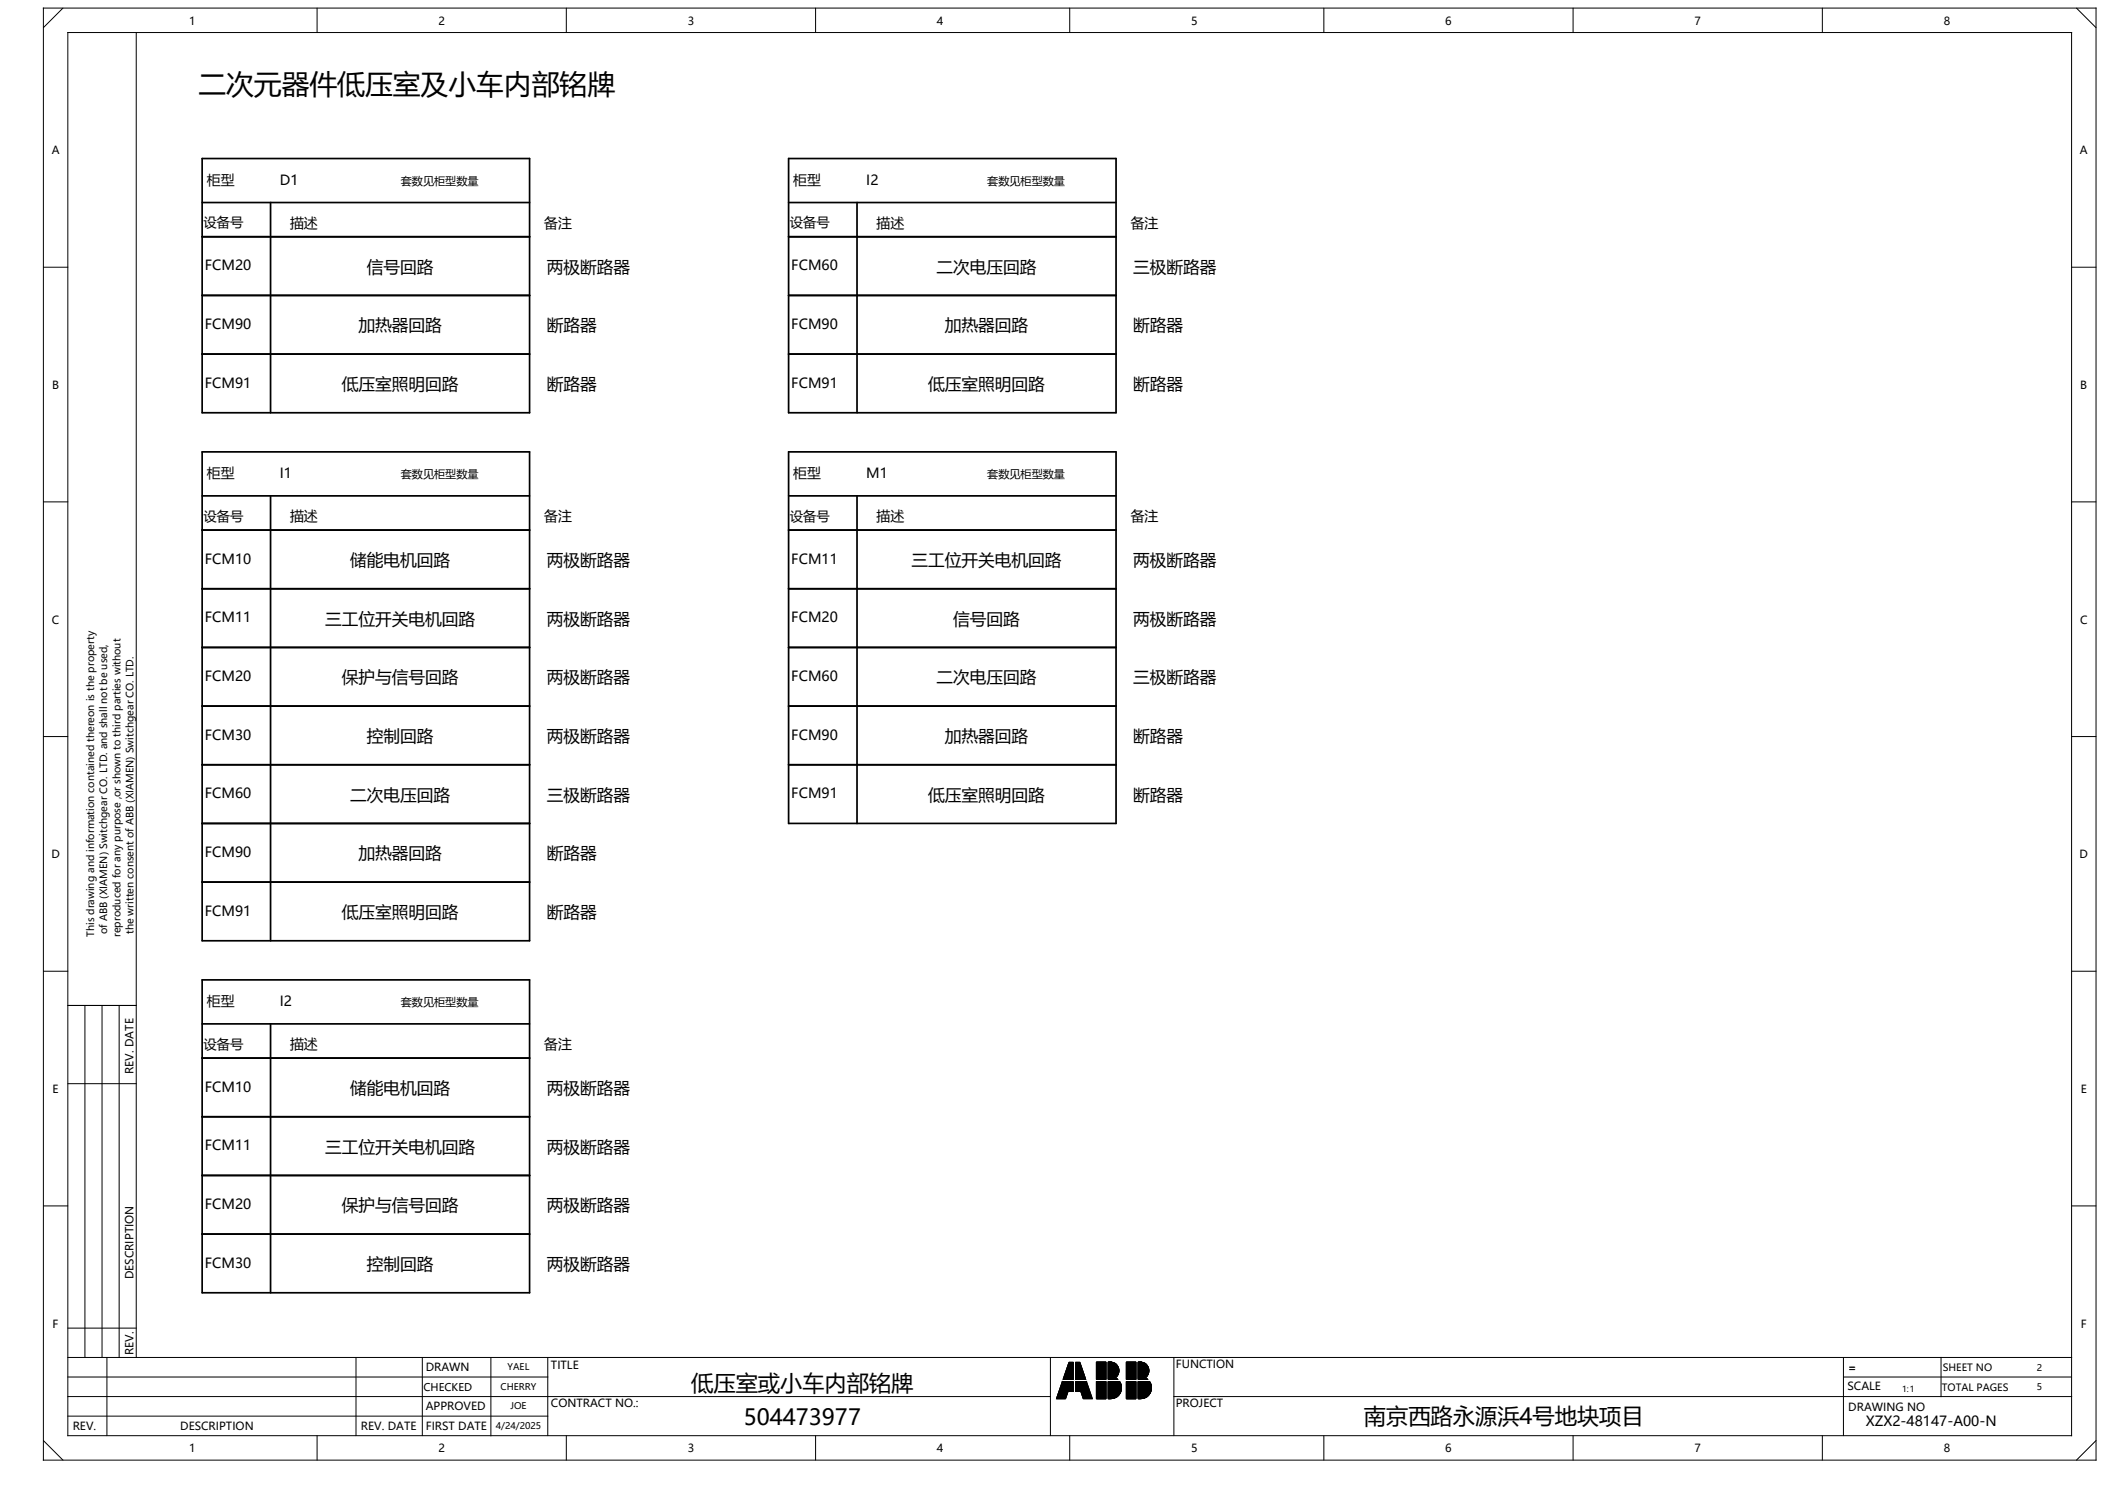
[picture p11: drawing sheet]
<svg xmlns="http://www.w3.org/2000/svg" width="297mm" height="210mm" viewBox="0 0 297 210" stroke-linecap="round" stroke-linejoin="round" font-family="sans-serif">
<defs><g id="words">
<text font-size="3.9" x="27.9" y="13.2">二次元器件低压室及小车内部铭牌</text>
<g font-size="3.1">
<text x="97.1" y="195.2">低压室或小车内部铭牌</text>
<text x="104.4" y="200">504473977</text>
<text x="191.5" y="199.9">南京西路永源浜4号地块项目</text>
</g>
<g font-size="2.3">
<text x="51.5" y="38.3">信号回路</text>
<text x="76.8" y="38.3">两极断路器</text>
<text x="131.5" y="38.3">二次电压回路</text>
<text x="159.1" y="38.3">三极断路器</text>
<text x="50.3" y="46.5">加热器回路</text>
<text x="76.8" y="46.5">断路器</text>
<text x="132.7" y="46.5">加热器回路</text>
<text x="159.1" y="46.5">断路器</text>
<text x="48" y="54.8">低压室照明回路</text>
<text x="76.8" y="54.8">断路器</text>
<text x="130.4" y="54.8">低压室照明回路</text>
<text x="159.1" y="54.8">断路器</text>
<text x="49.2" y="79.5">储能电机回路</text>
<text x="76.8" y="79.5">两极断路器</text>
<text x="128" y="79.5">三工位开关电机回路</text>
<text x="159.1" y="79.5">两极断路器</text>
<text x="45.7" y="87.7">三工位开关电机回路</text>
<text x="76.8" y="87.7">两极断路器</text>
<text x="133.9" y="87.7">信号回路</text>
<text x="159.1" y="87.7">两极断路器</text>
<text x="48" y="95.9">保护与信号回路</text>
<text x="76.8" y="95.9">两极断路器</text>
<text x="131.5" y="95.9">二次电压回路</text>
<text x="159.1" y="95.9">三极断路器</text>
<text x="51.5" y="104.2">控制回路</text>
<text x="76.8" y="104.2">两极断路器</text>
<text x="132.7" y="104.2">加热器回路</text>
<text x="159.1" y="104.2">断路器</text>
<text x="49.2" y="112.4">二次电压回路</text>
<text x="76.8" y="112.4">三极断路器</text>
<text x="130.4" y="112.4">低压室照明回路</text>
<text x="159.1" y="112.4">断路器</text>
<text x="50.3" y="120.6">加热器回路</text>
<text x="76.8" y="120.6">断路器</text>
<text x="48" y="128.9">低压室照明回路</text>
<text x="76.8" y="128.9">断路器</text>
<text x="49.2" y="153.6">储能电机回路</text>
<text x="76.8" y="153.6">两极断路器</text>
<text x="45.7" y="161.8">三工位开关电机回路</text>
<text x="76.8" y="161.8">两极断路器</text>
<text x="48" y="170.1">保护与信号回路</text>
<text x="76.8" y="170.1">两极断路器</text>
<text x="51.5" y="178.3">控制回路</text>
<text x="76.8" y="178.3">两极断路器</text>
</g>
<g font-size="2">
<text x="29" y="25.9">柜型</text>
<text x="39.3" y="25.9">D1</text>
<text x="111.4" y="25.9">柜型</text>
<text x="121.7" y="25.9">I2</text>
<text x="40.7" y="32">描述</text>
<text x="76.4" y="32">备注</text>
<text x="123.1" y="32">描述</text>
<text x="158.8" y="32">备注</text>
<text x="28.8" y="38">FCM20</text>
<text x="111.1" y="38">FCM60</text>
<text x="28.8" y="46.2">FCM90</text>
<text x="111.1" y="46.2">FCM90</text>
<text x="28.8" y="54.4">FCM91</text>
<text x="111.1" y="54.4">FCM91</text>
<text x="29" y="67.1">柜型</text>
<text x="39.3" y="67.1">I1</text>
<text x="111.4" y="67.1">柜型</text>
<text x="121.7" y="67.1">M1</text>
<text x="40.7" y="73.1">描述</text>
<text x="76.4" y="73.1">备注</text>
<text x="123.1" y="73.1">描述</text>
<text x="158.8" y="73.1">备注</text>
<text x="28.8" y="79.1">FCM10</text>
<text x="111.1" y="79.1">FCM11</text>
<text x="28.8" y="87.4">FCM11</text>
<text x="111.1" y="87.4">FCM20</text>
<text x="28.8" y="95.6">FCM20</text>
<text x="111.1" y="95.6">FCM60</text>
<text x="28.8" y="103.8">FCM30</text>
<text x="111.1" y="103.8">FCM90</text>
<text x="28.8" y="112.1">FCM60</text>
<text x="111.1" y="112.1">FCM91</text>
<text x="28.8" y="120.3">FCM90</text>
<text x="28.8" y="128.6">FCM91</text>
<text x="29" y="141.2">柜型</text>
<text x="39.3" y="141.2">I2</text>
<text x="40.7" y="147.2">描述</text>
<text x="76.4" y="147.2">备注</text>
<text x="28.8" y="153.3">FCM10</text>
<text x="28.8" y="161.5">FCM11</text>
<text x="28.8" y="169.7">FCM20</text>
<text x="28.8" y="178">FCM30</text>
<text x="262" y="200.2">XZX2-48147-A00-N</text>
</g>
<g font-size="1.9">
<text x="28.6" y="31.9">设备号</text>
<text x="110.9" y="31.9">设备号</text>
<text x="28.6" y="73.1">设备号</text>
<text x="110.9" y="73.1">设备号</text>
<text x="28.6" y="147.2">设备号</text>
</g>
<g font-size="1.6">
<text x="26.6" y="3.5">1</text>
<text x="61.6" y="3.5">2</text>
<text x="96.6" y="3.5">3</text>
<text x="131.6" y="3.5">4</text>
<text x="167.3" y="3.5">5</text>
<text x="202.9" y="3.5">6</text>
<text x="237.9" y="3.5">7</text>
<text x="272.9" y="3.5">8</text>
<text x="7.3" y="21.7">A</text>
<text x="292.1" y="21.7">A</text>
<text x="56.3" y="26">套数见柜型数量</text>
<text x="138.6" y="26">套数见柜型数量</text>
<text x="7.3" y="54.6">B</text>
<text x="292.1" y="54.6">B</text>
<text x="56.3" y="67.1">套数见柜型数量</text>
<text x="138.6" y="67.1">套数见柜型数量</text>
<text x="7.3" y="87.5">C</text>
<text x="292.1" y="87.5">C</text>
<text x="7.2" y="120.5">D</text>
<text x="292" y="120.5">D</text>
<text x="56.3" y="141.3">套数见柜型数量</text>
<text x="7.4" y="153.4">E</text>
<text x="18.7" y="150.7" transform="rotate(-90 18.7 150.7)">REV. DATE</text>
<text x="292.2" y="153.4">E</text>
<text x="18.7" y="179.6" transform="rotate(-90 18.7 179.6)">DESCRIPTION</text>
<text x="7.4" y="186.4">F</text>
<text x="18.7" y="190.2" transform="rotate(-90 18.7 190.2)">REV.</text>
<text x="165.1" y="192">FUNCTION</text>
<text x="292.2" y="186.4">F</text>
<text x="59.8" y="192.5">DRAWN</text>
<text x="59.8" y="198">APPROVED</text>
<text x="77.4" y="192.2">TITLE</text>
<text x="77.4" y="197.5">CONTRACT NO.:</text>
<text x="165.1" y="197.5">PROJECT</text>
<text x="259.4" y="195.1">SCALE</text>
<text x="259.6" y="192.5">=</text>
<text x="10.2" y="200.8">REV.</text>
<text x="25.3" y="200.8">DESCRIPTION</text>
<text x="26.6" y="203.9">1</text>
<text x="50.7" y="200.8">REV. DATE</text>
<text x="59.8" y="200.7">FIRST DATE</text>
<text x="61.6" y="203.9">2</text>
<text x="96.6" y="203.9">3</text>
<text x="131.6" y="203.9">4</text>
<text x="167.3" y="203.9">5</text>
<text x="202.9" y="203.9">6</text>
<text x="237.9" y="203.9">7</text>
<text x="259.6" y="198">DRAWING NO</text>
<text x="272.9" y="203.9">8</text>
</g>
<text font-size="1.5" x="59.5" y="195.2">CHECKED</text>
<g font-size="1.4">
<text x="13.2" y="131.5" transform="rotate(-90 13.2 131.5)">This drawing and information contained thereon is the property</text>
<text x="15.1" y="131.1" transform="rotate(-90 15.1 131.1)">of ABB (XIAMEN) Switchgear CO. LTD. and shall not be used,</text>
<text x="16.9" y="131.5" transform="rotate(-90 16.9 131.5)">reproduced for any purpose ,or shown to third parties without</text>
<text x="18.8" y="131.1" transform="rotate(-90 18.8 131.1)">the written consent of ABB (XIAMEN) Switchgear CO. LTD.</text>
<text x="272.7" y="195.3">TOTAL PAGES</text>
<text x="272.8" y="192.5">SHEET NO</text>
</g>
<g font-size="1.3">
<text x="70.3" y="195.1">CHERRY</text>
<text x="71.3" y="192.3">YAEL</text>
<text x="71.7" y="197.8">JOE</text>
<text x="286" y="192.4">2</text>
<text x="286" y="195.2">5</text>
<text x="69.6" y="200.6">4/24/2025</text>
</g>
<text font-size="1.2" x="267.1" y="195.4">1:1</text>
</g></defs>
<g fill="none" stroke="#000" stroke-width=".14">
<path d="M6.1 1.1h288.2v203.9h-288.2zM8.8 1.1l-2.7 2.8M9.5 4.6h281.4v196.9h-281.4zM19.1 4.6v186M44.5 1.1v3.5M79.5 1.1v3.5M114.5 1.1v3.5M150.2 1.1v3.5M185.9 1.1v3.5M220.9 1.1v3.5M255.9 1.1v3.5M291.6 1.1l2.7 2.8"/>
<path d="M6.1 37.5h3.4M290.9 37.5h3.4M6.1 70.5h3.4M290.9 70.5h3.4M6.1 103.4h3.4M290.9 103.4h3.4M6.1 136.3h3.4M290.9 136.3h3.4M9.5 141.1h9.6M9.5 152.1h9.6M11.9 141.1v49.5M14.3 141.1v49.5"/>
<path d="M16.7 141.1v49.5M6.1 169.3h3.4M290.9 169.3h3.4M9.5 198.8h67.4M9.5 196h138M9.5 193.3h67.4M9.5 190.6h281.4M9.5 186.4h9.6M15 190.6v10.9M50 190.6v10.9M59.3 190.6v10.9M68.9 190.6v11"/>
<path d="M76.9 190.6v10.9M147.5 190.6v10.9M149.2 194l-.8 2.3h1.2l.4-1M149.2 194h1.5v1.3h-.7M149.2 194l.8 1.3M150.1 191.2h.6v2.4h-1.4zM151 191.2h.6l.9 2.4h-1.5zM152.6 194l.8 2.3h-1.3l-.3-1M152.6 194h-1.6v1.3h.8M152.6 194l-.8 1.3M154 191.2h1.3v2.4h-1.3zM154 193.9h1.3v2.4h-1.3z"/>
<path d="M155.6 194h1.6M155.6 191.2h.6M155.6 192.6h1.5M155.6 191.7h1.3M155.6 191.8h1.4M155.6 191.9h1.4M155.6 192h1.5M155.6 192.1h1.5M155.6 192.2h1.5M155.6 192.3h1.5M155.6 192.7h1.5M155.6 192.8h1.5"/>
<path d="M155.6 192.8h1.4M155.6 192.9h1.4M155.6 193h1.4M155.6 193.1h1.3M155.6 191.6h1.2M155.6 191.4h.9M155.6 191.4h1M155.6 191.5h1.1M155.6 191.3h.8M155.6 193.2h1.2M155.6 195.2h1.8M155.6 194.3h1.8"/>
<path d="M155.6 194.4h1.8M155.6 194.1h1.7M155.6 194.2h1.7M155.6 194.2h1.8M155.6 193.5h1.2M155.6 194h1.7M155.6 194.5h1.8M155.6 194.5h1.9M155.6 194.6h1.9M155.6 194.7h1.9M155.6 194.8h1.9M155.6 194.9h1.9"/>
<path d="M155.6 195h1.9M155.6 195.1h1.9M155.6 195.5h1.7M155.6 195.6h1.7M155.6 195.6h1.6M155.6 195.7h1.6M155.6 195.8h1.5M155.6 195.9h1.5M155.6 195.9h1.4M155.6 196h1.3M155.6 196.1h1.2M155.6 195.3h1.8"/>
<path d="M155.6 195.4h1.8M155.6 193.3h1.2M155.6 193.3h1.1M155.6 193.4h1M155.6 193.5h1.1M155.6 196.1h1.1M155.6 196.2h1M155.6 196.3h.8M155.6 192.4h1.5M155.6 192.5h1.5M155.9 191.2a1.2 1.2 0 0 1 1.2 .9 1.2 1.2 0 0 1-.5 1.3M155.9 191.2h.1"/>
<path d="M155.9 191.2h-.3v2.4h1.3M155.9 191.2h.3M156.2 191.2l.2 .1M156.4 191.3l.1 .1M156.4 196.3h-.5M156.5 191.4h.1M156.6 193.4l.1 .1M156.6 196.2l-.2 .1M156.6 193.4l.3 .2M156.6 191.4l.1 .1M156.7 193.3l-.1 .1M156.7 193.5h.1"/>
<path d="M156.7 196.1l-.1 .1M156.7 191.5l.1 .1M156.8 193.3h-.1M156.8 191.6l.1 .1M156.8 193.5l.1 .1M156.8 196.1h-.1M156.8 193.2v.1M156.9 191.7h.1M156.9 193.1l-.1 .1M156.9 191.7l.1 .1M156.9 196l-.1 .1M156.9 193.1h.1"/>
<path d="M157 191.8v.1M157 193l-.1 .1M157 191.9h.1M157 195.9l-.1 .1M157 192.9v.1M157 191.9l.1 .1M157 192.8v.1M157.1 192v.1M157.1 192.8h-.1M157.1 195.9h-.1M157.1 192.1h.1M157.1 192.7v.1"/>
<path d="M157.1 192.1v.1M157.1 192.6v.1M157.1 192.2v.1M157.1 192.6h.1M157.1 192.3v.1M157.1 192.5v.1M157.1 192.4h.1M157.1 192.4v.1M157.1 195.8v.1M157.2 195.7l-.1 .1M157.2 193.9a1.54 1.54 0 0 1-1.3 2.4M157.2 193.9h-1.6v2.4h.3"/>
<path d="M157.2 193.9v.1M157.2 194h.1M157.2 195.6v.1M157.3 194v.1M157.3 195.6h-.1M157.3 194.1v.1M157.3 195.5v.1M157.3 194.2h.1M157.4 195.4l-.1 .1M157.4 194.2v.1M157.4 195.4h.1M157.4 194.3v.1"/>
<path d="M157.4 195.3v.1M157.4 194.4v.1M157.4 195.2v.1M157.4 194.5h.1M157.4 195.2h.1M157.5 194.5v.1M157.5 195.1l-.1 .1M157.5 194.6v.1M157.5 195v.1M157.5 194.7h.1M157.5 194.9v.1M157.5 194.7v.1"/>
<path d="M157.5 194.9h.1M157.5 194.8v.1M158.2 191.2h1.3v2.4h-1.3zM158.2 193.9h1.3v2.4h-1.3zM159.8 194h1.6M159.8 191.2h.6M159.8 192.6h1.5M159.8 191.7h1.3M159.8 191.8h1.4M159.8 191.9h1.4M159.8 192h1.5M159.8 192.1h1.5"/>
<path d="M159.8 192.2h1.5M159.8 192.3h1.5M159.8 192.7h1.5M159.8 192.8h1.5M159.8 192.8h1.4M159.8 192.9h1.4M159.8 193h1.4M159.8 193.1h1.3M159.8 191.6h1.2M159.8 191.4h.9M159.8 191.4h1M159.8 191.5h1.1"/>
<path d="M159.8 191.3h.8M159.8 193.2h1.2M159.8 195.2h1.9M159.8 195.2h1.8M159.8 194.3h1.8M159.8 194.4h1.8M159.8 194.1h1.7M159.8 194.2h1.8M159.8 193.5h1.2M159.8 194h1.7M159.8 194.5h1.9M159.8 194.6h1.9"/>
<path d="M159.8 194.7h1.9M159.8 194.8h1.9M159.8 194.9h1.9M159.8 195h1.9M159.8 195.1h1.9M159.8 195.5h1.7M159.8 195.6h1.7M159.8 195.6h1.6M159.8 195.7h1.6M159.8 195.8h1.5M159.8 195.9h1.5M159.8 195.9h1.4"/>
<path d="M159.8 196h1.3M159.8 196.1h1.2M159.8 195.3h1.8M159.8 195.4h1.8M159.8 193.3h1.2M159.8 193.3h1.1M159.8 193.4h1M159.8 193.5h1.1M159.8 196.1h1.1M159.8 196.2h1M159.8 196.3h.8M159.8 192.4h1.5"/>
<path d="M159.8 192.5h1.5M160.1 191.2a1.2 1.2 0 0 1 1.2 .9 1.2 1.2 0 0 1-.5 1.3M160.1 191.2h.1M160.1 191.2h-.3v2.4h1.3M160.1 191.2h.3M160.4 191.2l.2 .1M160.6 191.3l.1 .1M160.6 196.3h-.4M160.7 191.4h.1M160.8 193.4l.1 .1M160.8 196.2l-.2 .1M160.8 193.4l.3 .2"/>
<path d="M160.8 191.4l.1 .1M160.9 193.3l-.1 .1M160.9 193.5h.1M160.9 196.1l-.1 .1M160.9 191.5l.1 .1M161 193.3h-.1M161 191.6l.1 .1M161 193.5l.1 .1M161 196.1h-.1M161 193.2v.1M161.1 191.7h.1M161.1 193.1l-.1 .1"/>
<path d="M161.1 191.7l.1 .1M161.1 196l-.1 .1M161.1 193.1h.1M161.2 191.8v.1M161.2 193l-.1 .1M161.2 191.9h.1M161.2 195.9l-.1 .1M161.2 192.9v.1M161.2 191.9l.1 .1M161.2 192.8v.1M161.3 192v.1M161.3 192.8h-.1"/>
<path d="M161.3 195.9h-.1M161.3 192.1h.1M161.3 192.7v.1M161.3 192.1v.1M161.3 192.6v.1M161.3 192.2v.1M161.3 192.6h.1M161.3 192.3v.1M161.3 192.5v.1M161.3 192.4h.1M161.3 192.4v.1M161.3 195.8v.1"/>
<path d="M161.4 195.7l-.1 .1M161.4 193.9a1.54 1.54 0 0 1-1.2 2.4M161.4 193.9h-1.6v2.4h.4M161.4 193.9v.1M161.4 194h.1M161.4 195.6v.1M161.5 194v.1M161.5 195.6h-.1M161.5 194.1l.1 .1M161.5 195.5v.1M161.6 194.2h.1M161.6 195.4l-.1 .1"/>
<path d="M161.6 194.2v.1M161.6 195.4h.1M161.6 194.3v.1M161.6 195.3v.1M161.6 194.4l.1 .1M161.6 195.2v.1M161.7 194.5h.1M161.7 195.2h-.1M161.7 194.5v.1M161.7 195.1v.1M161.7 194.6v.1M161.7 195v.1"/>
<path d="M161.7 194.9v.1M161.7 194.7h.1M161.7 194.9h.1M161.7 194.7v.1M161.7 194.8v.1M164.8 196h126.1M164.8 190.6v10.9M258.9 193.3h32M258.9 190.6v10.9M272.6 190.6v5.4M6.1 202.2l2.7 2.8M44.5 201.5v3.5"/>
<path d="M79.5 201.5v3.5M114.5 201.5v3.5M150.2 201.5v3.5M185.9 201.5v3.5M220.9 201.5v3.5M255.9 201.5v3.5M294.3 202.2l-2.7 2.8"/>
</g>
<g fill="#000" stroke="#000" stroke-width=".14">
<path d="M149.2 194h1.5v1.3h-.7zM149.2 194l.8 1.3-.4 1h-1.2zM150.1 191.2h.6v2.4h-1.4zM151 191.2h.6l.9 2.4h-1.5zM151 194h1.6l-.8 1.3h-.8zM152.6 194l.8 2.3h-1.3l-.3-1zM154 191.2h1.3v2.4h-1.3zM154 193.9h1.3v2.4h-1.3zM155.6 192.6h1.5zM155.6 191.7l1.4 .1zM155.6 191.8l1.4 .1zM155.6 191.9h1.4z"/>
<path d="M155.6 191.9l1.5 .1zM155.6 192l1.5 .1zM155.6 192.1h1.5zM155.6 192.1l1.5 .1zM155.6 192.2l1.5 .1zM155.6 191.7h1.3zM155.6 192.7h1.5zM155.6 192.8h1.5zM155.6 192.8h1.4zM155.6 192.9h1.4zM155.6 193h1.4zM155.6 191.6l1.3 .1z"/>
<path d="M155.6 191.4h1zM155.6 191.4l1.1 .1zM155.6 191.5l1.2 .1zM155.6 191.2h.6zM155.6 191.2l.8 .1zM155.6 191.3l.9 .1zM155.6 193.1h1.3zM155.6 195.2h1.8zM155.6 194.3l1.8 .1zM155.6 194.1l1.7 .1zM155.6 194.2h1.8zM155.6 194.2l1.8 .1z"/>
<path d="M155.6 193.5h1.2l.1 .1h-1.3zM155.6 193.9l1.6 .1zM155.6 194h1.7zM155.6 194l1.7 .1zM155.6 194.4l1.8 .1zM155.6 194.5h1.9zM155.6 194.5l1.9 .1zM155.6 194.6l1.9 .1zM155.6 194.7h1.9zM155.6 194.7l1.9 .1zM155.6 194.8h1.9zM155.6 194.9h1.9z"/>
<path d="M155.6 195h1.9zM155.6 195.1h1.9zM155.6 195.5h1.7zM155.6 195.6h1.7zM155.6 195.6h1.6zM155.6 195.7h1.6zM155.6 195.8h1.5zM155.6 195.9h1.5zM155.6 195.9h1.4zM155.6 196h1.3zM155.6 195.3h1.8zM155.6 195.4h1.8z"/>
<path d="M155.6 193.2h1.2zM155.6 193.3h1.2zM155.6 193.3h1.1zM155.6 193.4l1.1 .1zM155.6 193.5h1.2zM155.6 196.1h1.2zM155.6 196.1h1.1zM155.6 196.2h1zM155.6 196.3h.8zM155.6 192.3l1.5 .1zM155.6 192.4h1.5zM155.6 192.5h1.5z"/>
<path d="M158.2 191.2h1.3v2.4h-1.3zM158.2 193.9h1.3v2.4h-1.3zM159.8 195.2h1.9zM159.8 194h1.7zM159.8 194.3l1.8 .1zM159.8 194.2l1.8 .1zM159.8 194.2h1.8zM159.8 194.1l1.8 .1zM159.8 194l1.7 .1zM159.8 195.1h1.9zM159.8 195h1.9zM159.8 194.9h1.9z"/>
<path d="M159.8 194.8h1.9zM159.8 194.7l1.9 .1zM159.8 194.7h1.9zM159.8 194.6l1.9 .1zM159.8 194.5l1.9 .1zM159.8 194.5h1.9zM159.8 194.4l1.9 .1zM159.8 195.6h1.7zM159.8 195.5h1.7zM159.8 195.4h1.8zM159.8 195.3h1.8zM159.8 195.2h1.8z"/>
<path d="M159.8 193.1h1.3zM159.8 193.5h1.2l.1 .1h-1.3zM159.8 193.5h1.2zM159.8 193.4l1.1 .1zM159.8 193.3h1.1zM159.8 193.3h1.2zM159.8 193.2h1.2zM159.8 195.9h1.4zM159.8 196.3h.8zM159.8 196.2h1zM159.8 196.1h1.1zM159.8 196.1h1.2z"/>
<path d="M159.8 196h1.3zM159.8 193.9l1.6 .1zM159.8 195.9h1.5zM159.8 195.8h1.5zM159.8 195.7h1.6zM159.8 195.6h1.6zM159.8 191.9h1.4zM159.8 191.8l1.4 .1zM159.8 191.7l1.4 .1zM159.8 191.2l.8 .1zM159.8 191.2h.6zM159.8 191.6l1.3 .1z"/>
<path d="M159.8 191.5l1.2 .1zM159.8 191.4l1.1 .1zM159.8 191.4h1zM159.8 191.7h1.3zM159.8 191.3l.9 .1zM159.8 193h1.4zM159.8 192.9h1.4zM159.8 192.8h1.4zM159.8 192.6h1.5zM159.8 192.2l1.5 .1zM159.8 192.1l1.5 .1zM159.8 192.1h1.5z"/>
<path d="M159.8 192.3l1.5 .1zM159.8 192.5h1.5zM159.8 192.4h1.5zM159.8 192l1.5 .1zM159.8 192.7h1.5zM159.8 192.8h1.5zM159.8 191.9l1.5 .1z"/>
</g>
<g fill="none" stroke="#000" stroke-width=".24">
<path d="M28.4 33.2h46M28.4 22.3h46v35.6h-46zM28.4 28.4h46M38 28.4v29.5M110.7 33.2h46M110.7 22.3h46v35.6h-46zM110.7 28.4h46M120.3 28.4v29.5M28.4 41.5h46M28.4 49.7h46M110.7 41.5h46M110.7 49.7h46"/>
<path d="M28.4 63.4h46v68.7h-46zM28.4 74.4h46M28.4 69.6h46M38 69.6v62.5M110.7 63.4h46v52.2h-46zM110.7 74.4h46M110.7 69.6h46M120.3 69.6v46M28.4 90.9h46M28.4 99.1h46M28.4 82.6h46M110.7 90.9h46"/>
<path d="M110.7 99.1h46M110.7 82.6h46M28.4 107.4h46M28.4 115.6h46M110.7 107.4h46M28.4 137.6h46v43.9h-46zM28.4 123.8h46M28.4 148.5h46M28.4 156.8h46M28.4 143.7h46M38 143.7v37.8M28.4 165h46"/>
<path d="M28.4 173.2h46"/>
</g>
<use href="#words"/>
</svg>
